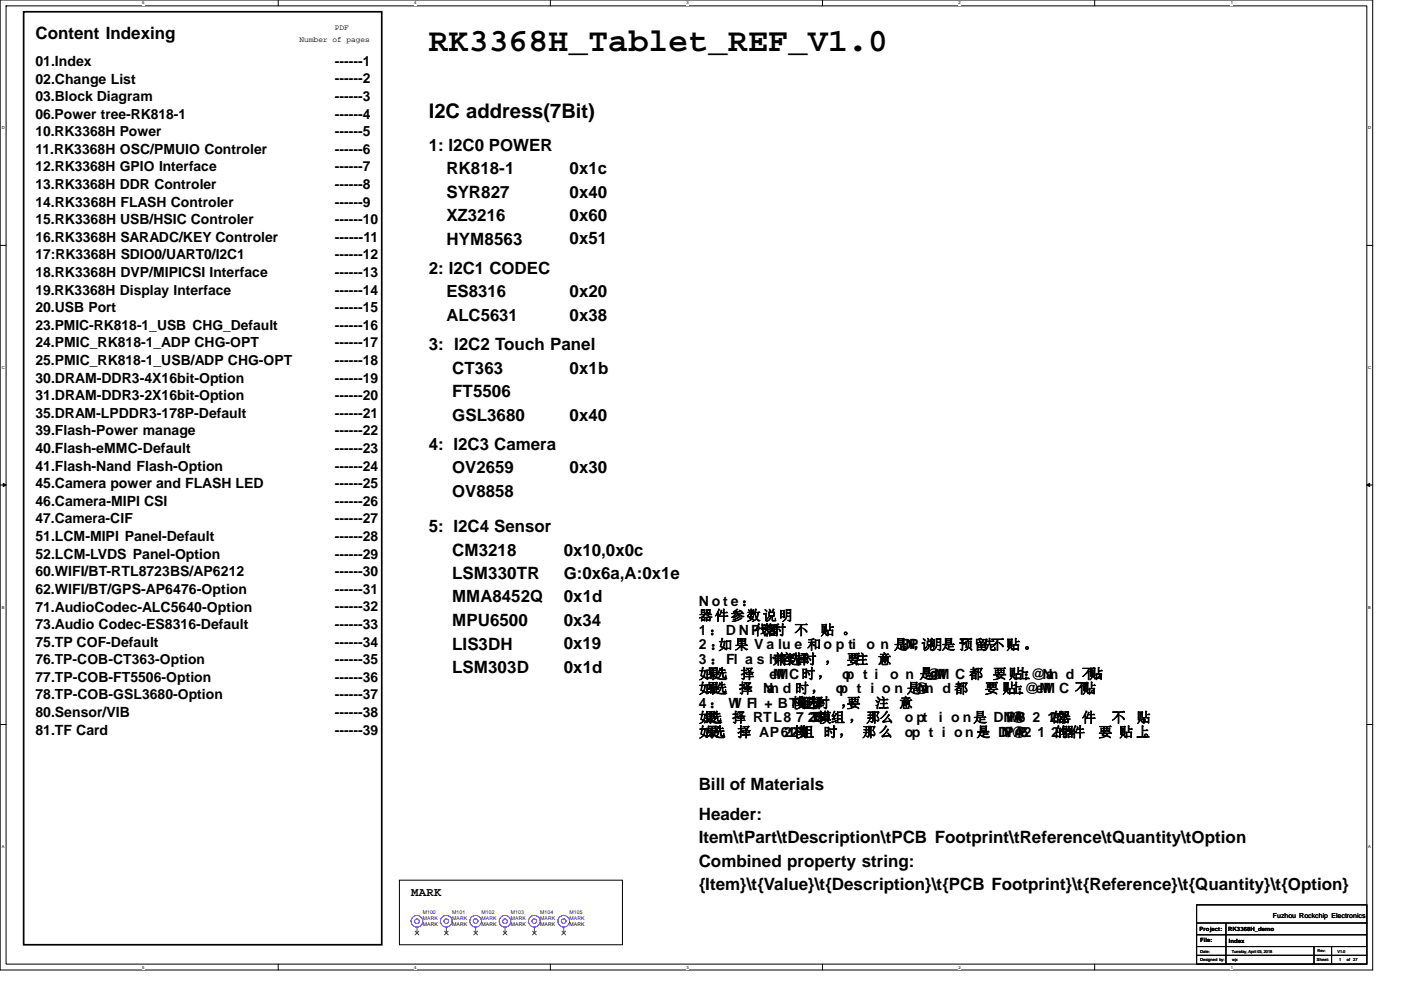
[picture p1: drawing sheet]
<svg xmlns="http://www.w3.org/2000/svg" width="297mm" height="210mm" viewBox="0 0 297 210" stroke-linecap="round" stroke-linejoin="round" font-family="sans-serif">
<defs><g id="words">
<text font-size="7" x="90.9" y="10.8">RK3368H_Tablet_REF_V1.0</text>
<text font-size="4.3" x="90.9" y="25.1">I2C address(7Bit)</text>
<g font-size="3.6">
<text x="7.5" y="8.3">Content Indexing</text>
<text x="90.9" y="32">1: I2C0 POWER</text>
<text x="94.6" y="36.9">RK818-1</text>
<text x="94.6" y="41.9">SYR827</text>
<text x="120.8" y="41.9">0x40</text>
<text x="120.8" y="36.9">0x1c</text>
<text x="94.6" y="46.9">XZ3216</text>
<text x="120.8" y="46.9">0x60</text>
<text x="94.6" y="51.9">HYM8563</text>
<text x="120.8" y="51.9">0x51</text>
<text x="90.9" y="58.1">2: I2C1 CODEC</text>
<text x="94.6" y="63.1">ES8316</text>
<text x="120.8" y="63.1">0x20</text>
<text x="94.6" y="68">ALC5631</text>
<text x="120.8" y="68.1">0x38</text>
<text x="90.9" y="74.3">3: I2C2 Touch Panel</text>
<text x="95.9" y="79.2">CT363</text>
<text x="120.8" y="79.2">0x1b</text>
<text x="95.9" y="84.2">FT5506</text>
<text x="95.9" y="89.2">GSL3680</text>
<text x="120.8" y="89.2">0x40</text>
<text x="90.9" y="95.4">4: I2C3 Camera</text>
<text x="95.9" y="100.4">OV2659</text>
<text x="120.8" y="100.4">0x30</text>
<text x="95.9" y="105.4">OV8858</text>
<text x="90.9" y="112.9">5: I2C4 Sensor</text>
<text x="95.9" y="117.9">CM3218</text>
<text x="119.5" y="117.8">0x10,0x0c</text>
<text x="95.9" y="122.8">LSM330TR</text>
<text x="119.5" y="122.8">G:0x6a,A:0x1e</text>
<text x="95.9" y="127.8">MMA8452Q</text>
<text x="119.5" y="127.8">0x1d</text>
<text x="95.9" y="132.8">MPU6500</text>
<text x="95.9" y="137.8">LIS3DH</text>
<text x="119.5" y="132.8">0x34</text>
<text x="119.5" y="137.8">0x19</text>
<text x="95.9" y="142.7">LSM303D</text>
<text x="119.5" y="142.7">0x1d</text>
<text x="148.1" y="167.6">Bill of Materials</text>
<text x="148.1" y="173.9">Header:</text>
<text x="148.1" y="178.8">Item\tPart\tDescription\tPCB Footprint\tReference\tQuantity\tOption</text>
<text x="148.1" y="183.8">Combined property string:</text>
<text x="148.1" y="188.8">{Item}\t{Value}\t{Description}\t{PCB Footprint}\t{Reference}\t{Quantity}\t{Option}</text>
</g>
<g font-size="3">
<text x="7.5" y="14">01.Index</text>
<text x="7.5" y="17.7">02.Change List</text>
<text x="7.5" y="21.4">03.Block Diagram</text>
<text x="7.5" y="32.6">11.RK3368H OSC/PMUIO Controler</text>
<text x="7.5" y="47.5">15.RK3368H USB/HSIC Controler</text>
<text x="7.5" y="43.8">14.RK3368H FLASH Controler</text>
<text x="7.5" y="51.3">16.RK3368H SARADC/KEY Controler</text>
<text x="71" y="51.3">------11</text>
<text x="7.5" y="58.7">18.RK3368H DVP/MIPICSI Interface</text>
<text x="7.5" y="66.2">20.USB Port</text>
<text x="7.5" y="73.7">24.PMIC_RK818-1_ADP CHG-OPT</text>
<text x="7.5" y="77.4">25.PMIC_RK818-1_USB/ADP CHG-OPT</text>
<text x="7.5" y="81.2">30.DRAM-DDR3-4X16bit-Option</text>
<text x="7.5" y="88.6">35.DRAM-LPDDR3-178P-Default</text>
<text x="7.5" y="84.9">31.DRAM-DDR3-2X16bit-Option</text>
<text x="7.5" y="92.4">39.Flash-Power manage</text>
<text x="7.5" y="96.1">40.Flash-eMMC-Default</text>
<text x="7.5" y="99.9">41.Flash-Nand Flash-Option</text>
<text x="7.5" y="103.6">45.Camera power and FLASH LED</text>
<text x="7.5" y="107.3">46.Camera-MIPI CSI</text>
<text x="7.5" y="114.8">51.LCM-MIPI Panel-Default</text>
<text x="7.5" y="118.5">52.LCM-LVDS Panel-Option</text>
<text x="7.5" y="122.3">60.WIFI/BT-RTL8723BS/AP6212</text>
<text x="7.5" y="126">62.WIFI/BT/GPS-AP6476-Option</text>
<text x="7.5" y="129.7">71.AudioCodec-ALC5640-Option</text>
<text x="148.1" y="128.5">N o t e ：</text>
<text x="148.1" y="131.6">器件参数说明</text>
<text x="7.5" y="133.5">73.Audio Codec-ES8316-Default</text>
<text x="7.5" y="137.2">75.TP COF-Default</text>
<text x="148.1" y="134.7">1 ：D NP表时 不</text>
<text x="148.1" y="137.8">2 ：如果 V a lu e 和o p ti</text>
<text x="159.9" y="134.7">代暂</text>
<text x="173.9" y="134.7">贴 。</text>
<text x="183.7" y="137.8">o n 是DNP，说明是 预留先不贴 。</text>
<text x="148.1" y="140.8">3 ：Fl a s h兼选时 ， 要</text>
<text x="148.1" y="143.9">如选</text>
<text x="149.7" y="143.9">果</text>
<text x="157" y="143.9">择</text>
<text x="163.2" y="143.9">eM</text>
<text x="164.7" y="143.9">MC时，</text>
<text x="165.4" y="140.8">容择</text>
<text x="178.5" y="143.9">op t i</text>
<text x="181.1" y="140.8">注 意</text>
<text x="188.7" y="143.9">o n 是eM</text>
<text x="196.5" y="143.9">@M C 都 要贴； a</text>
<text x="215.4" y="143.9">上@Nn d 不。</text>
<text x="230.9" y="143.9">贴</text>
<text x="7.5" y="144.6">77.TP-COB-FT5506-Option</text>
<text x="7.5" y="148.4">78.TP-COB-GSL3680-Option</text>
<text x="148.1" y="147">如选</text>
<text x="149.7" y="147">果</text>
<text x="156.6" y="147">择</text>
<text x="161.8" y="147">Nn d 时，</text>
<text x="162.6" y="147">a</text>
<text x="177.2" y="147">op t i o n 是N</text>
<text x="193.8" y="147">@n d 都</text>
<text x="195.4" y="147">a</text>
<text x="208.8" y="147">要 贴；</text>
<text x="214.1" y="147">上@eM</text>
<text x="221.2" y="147">M C 不。</text>
<text x="229.4" y="147">贴</text>
<text x="7.5" y="152.1">80.Sensor/VIB</text>
<text x="7.5" y="155.9">81.TF Card</text>
<text x="148.1" y="153.2">如选 择 RTL8 7 23B模组 ， 那么</text>
<text x="148.1" y="150.1">4 ： W</text>
<text x="149.2" y="153.2">果</text>
<text x="155.9" y="150.1">I FI + BT模选时</text>
<text x="169.2" y="150.1">组择</text>
<text x="172.8" y="153.2">S</text>
<text x="178.2" y="150.1">，</text>
<text x="179.5" y="150.1">要</text>
<text x="185.5" y="150.1">注 意</text>
<text x="191.8" y="153.2">o pt</text>
<text x="199.1" y="153.2">i o n是 DN/@</text>
<text x="213.3" y="153.2">PA6 2 12的</text>
<text x="215.3" y="153.2">P</text>
<text x="224.1" y="153.2">器</text>
<text x="229.4" y="153.2">件</text>
<text x="235.7" y="153.2">不</text>
<text x="241" y="153.2">贴</text>
<text x="242" y="153.2">，</text>
<text x="148.1" y="156.3">如选</text>
<text x="149.5" y="156.3">果</text>
<text x="156.3" y="156.3">择 AP6212模</text>
<text x="169.6" y="156.3">组 时， 那 么</text>
<text x="191.8" y="156.3">op t i on是 DPA6</text>
<text x="212.3" y="156.3">N/@2 1 2的 件</text>
<text x="215.7" y="156.3">P</text>
<text x="224.9" y="156.3">器</text>
<text x="232.9" y="156.3">要 贴 上</text>
<text x="242.2" y="156.3">。</text>
</g>
<g font-size="2.9">
<text x="71" y="13.9">------1</text>
<text x="71" y="17.7">------2</text>
<text x="71" y="21.4">------3</text>
<text x="7.5" y="25.1">06.Power tree-RK818-1</text>
<text x="7.5" y="28.9">10.RK3368H Power</text>
<text x="71" y="25.1">------4</text>
<text x="71" y="28.9">------5</text>
<text x="71" y="32.6">------6</text>
<text x="7.5" y="40.1">13.RK3368H DDR Controler</text>
<text x="7.5" y="36.3">12.RK3368H GPIO Interface</text>
<text x="71" y="40.1">------8</text>
<text x="71" y="36.3">------7</text>
<text x="71" y="47.5">------10</text>
<text x="71" y="43.8">------9</text>
<text x="7.5" y="55">17:RK3368H SDIO0/UART0/I2C1</text>
<text x="71" y="55">------12</text>
<text x="71" y="58.7">------13</text>
<text x="7.5" y="62.5">19.RK3368H Display Interface</text>
<text x="71" y="62.5">------14</text>
<text x="7.5" y="69.9">23.PMIC-RK818-1_USB CHG_Default</text>
<text x="71" y="69.9">------16</text>
<text x="71" y="66.2">------15</text>
<text x="71" y="77.4">------18</text>
<text x="71" y="73.7">------17</text>
<text x="71" y="81.2">------19</text>
<text x="71" y="84.9">------20</text>
<text x="71" y="88.6">------21</text>
<text x="71" y="92.4">------22</text>
<text x="71" y="96.1">------23</text>
<text x="71" y="99.8">------24</text>
<text x="71" y="103.5">------25</text>
<text x="71" y="107.3">------26</text>
<text x="7.5" y="111">47.Camera-CIF</text>
<text x="71" y="111">------27</text>
<text x="71" y="114.7">------28</text>
<text x="71" y="118.5">------29</text>
<text x="71" y="122.2">------30</text>
<text x="71" y="125.9">------31</text>
<text x="71" y="129.7">------32</text>
<text x="71" y="133.4">------33</text>
<text x="71" y="137.2">------34</text>
<text x="7.5" y="140.9">76.TP-COB-CT363-Option</text>
<text x="71" y="140.9">------35</text>
<text x="71" y="144.6">------36</text>
<text x="71" y="148.4">------37</text>
<text x="71" y="152.1">------38</text>
<text x="71" y="155.8">------39</text>
</g>
<text font-size="2.6" x="87.2" y="190.1">MARK</text>
<g font-size="1.7">
<text x="63.5" y="8.8">Number of pages</text>
<text x="71" y="6.3">PDF</text>
</g>
<text font-size="1.5" x="269.9" y="194.6">Fuzhou Rockchip Electronics</text>
<g font-size="1.2">
<text x="254.3" y="197.4">Project:</text>
<text x="260.4" y="197.5">RK3368H_demo</text>
<text x="254.4" y="199.9">File:</text>
<text x="260.5" y="200">Index</text>
</g>
<g font-size="1.1" fill="#000080">
<text x="89.7" y="193.9">M100</text>
<text x="89.7" y="195.2">MARK</text>
<text x="95.9" y="193.9">M101</text>
<text x="95.9" y="195.2">MARK</text>
<text x="102.1" y="193.9">M102</text>
<text x="102.1" y="195.2">MARK</text>
<text x="108.3" y="193.9">M103</text>
<text x="108.3" y="195.2">MARK</text>
<text x="114.6" y="193.9">M104</text>
<text x="114.6" y="195.2">MARK</text>
<text x="120.8" y="193.9">M105</text>
<text x="120.8" y="195.2">MARK</text>
</g>
<g font-size="1.1">
<text x="89.7" y="196.4">MARK</text>
<text x="95.9" y="196.4">MARK</text>
<text x="102.1" y="196.4">MARK</text>
<text x="108.3" y="196.4">MARK</text>
<text x="114.6" y="196.4">MARK</text>
<text x="120.8" y="196.4">MARK</text>
</g>
<g font-size=".9">
<text x="30.1" y="1">5</text>
<text x="87.8" y="1">4</text>
<text x="145.5" y="1">3</text>
<text x="203.2" y="1">2</text>
<text x="260.9" y="1">1</text>
<text x=".4" y="27.5">D</text>
<text x="290.1" y="27.5">D</text>
<text x=".4" y="78.3">C</text>
<text x="290.1" y="78.3">C</text>
<text x=".4" y="129.1">B</text>
<text x="290.1" y="129.1">B</text>
<text x=".4" y="179.9">A</text>
<text x="290.1" y="179.9">A</text>
<text x="254.4" y="202.1">Date:</text>
<text x="254.4" y="203.8">Designed by:</text>
<text x="261.2" y="202.1">Tuesday, April 03, 2018</text>
<text x="261.3" y="203.8">wjx</text>
<text x="279.2" y="203.8">Sheet:</text>
<text x="283.6" y="202.1">V1.0</text>
<text x="283.9" y="203.8">1</text>
<text x="285.6" y="203.8">of</text>
<text x="286.9" y="203.8">27</text>
<text x="30.1" y="205.4">5</text>
<text x="87.8" y="205.4">4</text>
<text x="145.5" y="205.4">3</text>
<text x="203.2" y="205.4">2</text>
<text x="260.9" y="205.4">1</text>
</g>
<text font-size=".8" x="279.3" y="202">Rev:</text>
</g></defs>
<path d="M0 0h291v205.7h-291zM1.3 1.2h288.5v203.3h-288.5z" fill="none" stroke="#000" stroke-width=".21"/>
<g fill="#fff">
<path d="M30.1 .1h.5v1h-.5z"/>
<path d="M30.1 204.6h.5v1h-.5z"/>
</g>
<path d="M59 0v1.2M59 204.5v1.2" fill="none" stroke="#000" stroke-width=".21"/>
<g fill="#fff">
<path d="M87.8 .1h.5v1h-.5z"/>
<path d="M87.8 204.6h.5v1h-.5z"/>
</g>
<path d="M116.7 0v1.2M116.7 204.5v1.2" fill="none" stroke="#000" stroke-width=".21"/>
<g fill="#fff">
<path d="M145.5 .1h.5v1h-.5z"/>
<path d="M145.5 204.6h.5v1h-.5z"/>
</g>
<path d="M174.4 0v1.2M174.4 204.5v1.2" fill="none" stroke="#000" stroke-width=".21"/>
<g fill="#fff">
<path d="M203.2 .1h.5v1h-.5z"/>
<path d="M203.2 204.6h.5v1h-.5z"/>
</g>
<path d="M232.1 0v1.2M232.1 204.5v1.2" fill="none" stroke="#000" stroke-width=".21"/>
<g fill="#fff">
<path d="M260.9 .1h.5v1h-.5z"/>
<path d="M260.9 204.6h.5v1h-.5z"/>
<path d="M.4 26.6h.6v1h-.6z"/>
<path d="M290.1 26.6h.6v1h-.6z"/>
<path d="M.4 77.4h.6v1h-.6z"/>
<path d="M290.1 77.4h.6v1h-.6z"/>
</g>
<path d="M0 52h1.3M289.8 52h1.2" fill="none" stroke="#000" stroke-width=".21"/>
<g fill="#fff">
<path d="M.4 128.3h.5v1h-.5z"/>
<path d="M290.1 128.3h.6v1h-.6z"/>
</g>
<path d="M0 102.9h1.3M289.8 102.9h1.2" fill="none" stroke="#000" stroke-width=".21"/>
<path d="M.7 102.5l.6 .4-.6 .3zM289.8 102.9l.6-.4v.7z" fill="#000" stroke="#000" stroke-width=".21"/>
<g fill="#fff">
<path d="M.4 179.1h.5v1h-.5z"/>
<path d="M290.1 179.1h.6v1h-.6z"/>
</g>
<path d="M0 153.7h1.3M289.8 153.7h1.2M84.7 186.7h47.3v13.7h-47.3zM253.7 191.9h36.1v12.6h-36.1zM253.7 195.8h36.1M253.7 198.3h36.1M259.9 195.8v8.7M253.7 200.8h36.1M253.7 202.6h36.1M278.6 200.8v3.7M282.3 200.8v3.7" fill="none" stroke="#000" stroke-width=".21"/>
<path d="M5 2.5h75.9v197.9h-75.9z" fill="none" stroke="#000" stroke-width=".36"/>
<g fill="none" stroke="#00f" stroke-width=".21">
<circle cx="88.4" cy="195.4" r="1.24"/>
<circle cx="88.4" cy="195.4" r=".49"/>
<circle cx="94.6" cy="195.4" r="1.24"/>
<circle cx="94.6" cy="195.4" r=".49"/>
<circle cx="100.8" cy="195.4" r="1.24"/>
<circle cx="100.8" cy="195.4" r=".49"/>
<circle cx="107.1" cy="195.4" r="1.24"/>
<circle cx="107.1" cy="195.4" r=".49"/>
<circle cx="113.3" cy="195.4" r="1.24"/>
<circle cx="113.3" cy="195.4" r=".49"/>
<circle cx="119.5" cy="195.4" r="1.24"/>
<circle cx="119.5" cy="195.4" r=".49"/>
</g>
<path d="M88.4 196.7v1.2M94.6 196.7v1.2M100.9 196.7v1.2M107.1 196.7v1.2M113.3 196.7v1.2M119.5 196.7v1.2" fill="none" stroke="#f00" stroke-width=".21"/>
<path d="M88 197.5l.8 .8M88.8 197.5l-.8 .8M94.3 197.5l.7 .8M95 197.5l-.8 .8M100.5 197.5l.8 .8M101.2 197.5l-.7 .8M106.7 197.5l.8 .8M107.5 197.5l-.8 .8M112.9 197.5l.8 .8M113.7 197.5l-.8 .8M119.1 197.5l.8 .8M119.9 197.5l-.8 .8" fill="none" stroke="#804000" stroke-width=".21"/>
<use href="#words"/>
</svg>
